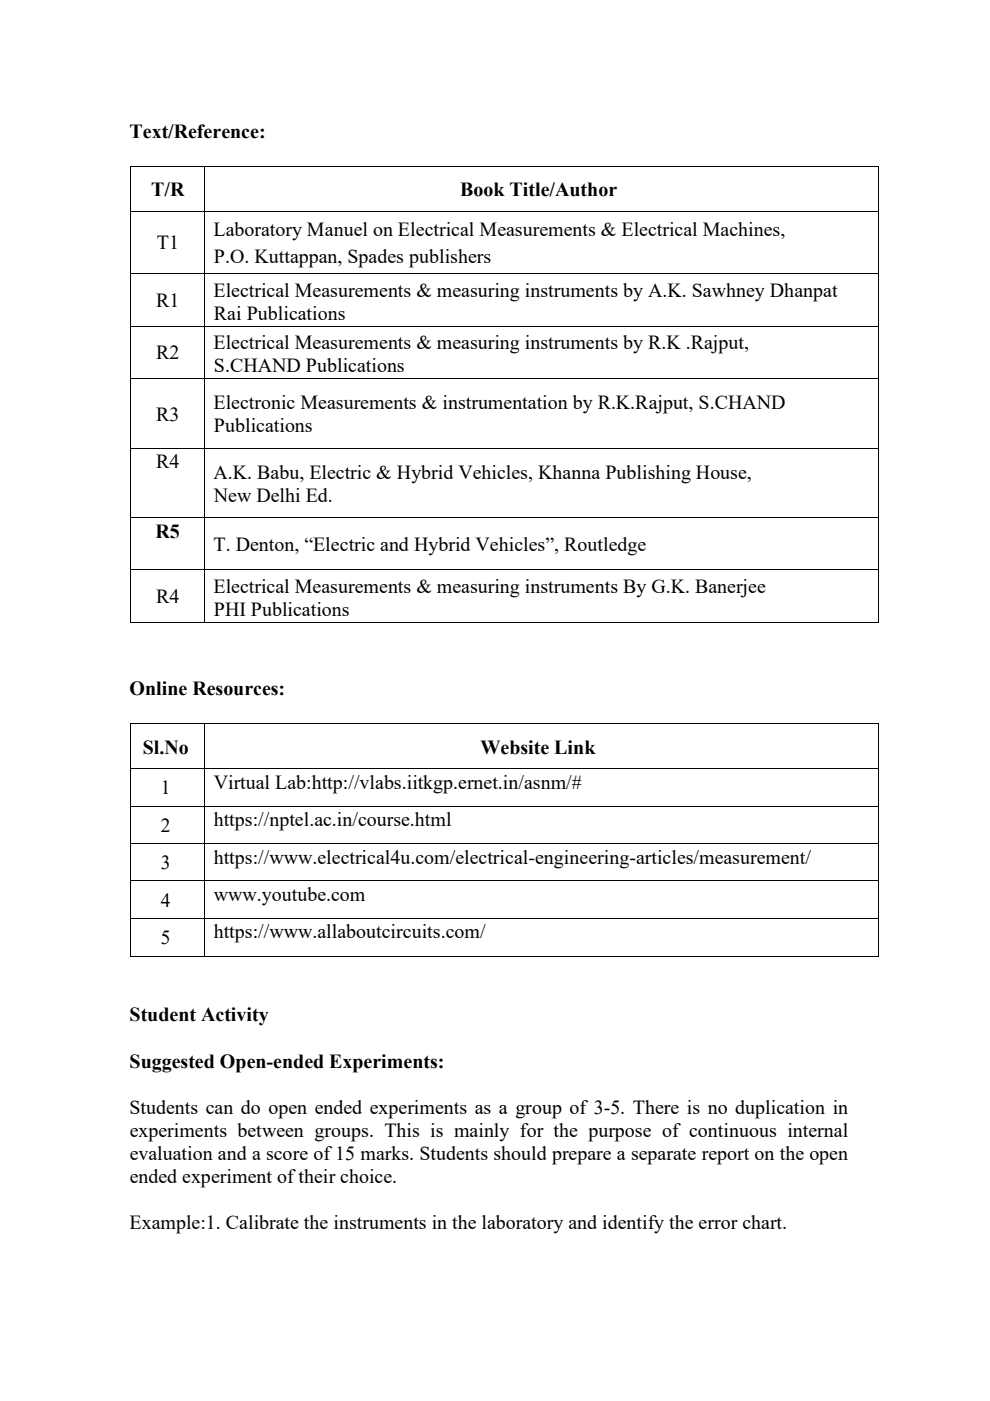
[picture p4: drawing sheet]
<svg xmlns="http://www.w3.org/2000/svg" width="210mm" height="297mm" viewBox="0 0 210 297" stroke-linecap="round" stroke-linejoin="round" font-family="sans-serif">
<defs><g id="words">
<g font-size="4.2">
<text x="27.5" y="29.3">Text/Reference:</text>
<text x="32.1" y="41.6">T/R</text>
<text x="97.6" y="41.6">Book Title/Author</text>
<text x="33.3" y="52.8">T1</text>
<text x="45.3" y="50.1">Laboratory Manuel on Electrical Measurements &amp; Electrical Machines,</text>
<text x="45.4" y="55.7">P.O. Kuttappan, Spades publishers</text>
<text x="33.1" y="65">R1</text>
<text x="45.3" y="62.9">Electrical Measurements &amp; measuring instruments by A.K. Sawhney Dhanpat</text>
<text x="45.4" y="67.8">Rai Publications</text>
<text x="33.1" y="76.2">R2</text>
<text x="45.3" y="74.1">Electrical Measurements &amp; measuring instruments by R.K .Rajput,</text>
<text x="45.4" y="79">S.CHAND Publications</text>
<text x="33.1" y="89.4">R3</text>
<text x="45.3" y="86.7">Electronic Measurements &amp; instrumentation by R.K.Rajput, S.CHAND</text>
<text x="45.4" y="91.6">Publications</text>
<text x="33.1" y="99.2">R4</text>
<text x="45.3" y="101.5">A.K. Babu, Electric &amp; Hybrid Vehicles, Khanna Publishing House,</text>
<text x="45.4" y="106.4">New Delhi Ed.</text>
<text x="33" y="114">R5</text>
<text x="45.3" y="116.8">T. Denton, “Electric and Hybrid Vehicles”, Routledge</text>
<text x="45.3" y="125.8">Electrical Measurements &amp; measuring instruments By G.K. Banerjee</text>
<text x="33.1" y="127.9">R4</text>
<text x="45.4" y="130.6">PHI Publications</text>
<text x="27.5" y="147.4">Online Resources:</text>
<text x="30.3" y="159.8">Sl.No</text>
<text x="101.9" y="159.8">Website Link</text>
<text x="45.3" y="167.2">Virtual Lab:http://vlabs.iitkgp.ernet.in/asnm/#</text>
<text x="34.1" y="168.4">1</text>
<text x="34.1" y="176.4">2</text>
<text x="45.3" y="175.1">https://nptel.ac.in/course.html</text>
<text x="34.1" y="184.3">3</text>
<text x="45.3" y="183.1">https://www.electrical4u.com/electrical-engineering-articles/measurement/</text>
<text x="45.3" y="191">www.youtube.com</text>
<text x="34.1" y="192.2">4</text>
<text x="34.1" y="200.2">5</text>
<text x="45.3" y="199">https://www.allaboutcircuits.com/</text>
<text x="27.5" y="216.5">Student Activity</text>
<text x="27.5" y="226.4">Suggested Open-ended Experiments:</text>
<text x="27.4" y="236.3">Students can do open ended experiments as a group of 3-5. There is no duplication in</text>
<text x="27.5" y="241.1">experiments between groups. This is mainly for the purpose of continuous internal</text>
<text x="27.5" y="246">evaluation and a score of 15 marks. Students should prepare a separate report on the open</text>
<text x="27.5" y="250.9">ended experiment of their choice.</text>
<text x="27.5" y="260.6">Example:1. Calibrate the instruments in the laboratory and identify the error chart.</text>
</g>
</g></defs>
<g fill="#000">
<path d="M27.6 35.3h.2v.1h-.2zM43.3 35.3h.2v.1h-.2zM186.2 35.3h.2v.1h-.2zM27.6 44.7h.2v.1h-.2zM27.6 57.8h.2v.2h-.2zM43.3 44.7h.2v.1h-.2zM43.3 57.8h.2v.2h-.2zM186.2 44.7h.2v.1h-.2zM186.2 57.8h.2v.2h-.2zM27.6 69.1h.2v.2h-.2zM43.3 69.1h.2v.2h-.2zM186.2 69.1h.2v.2h-.2z"/>
<path d="M27.6 80.2h.2v.2h-.2zM27.6 95h.2v.1h-.2zM43.3 80.2h.2v.2h-.2zM43.3 95h.2v.1h-.2zM186.2 80.2h.2v.2h-.2zM186.2 95h.2v.1h-.2zM27.6 109.7h.2v.2h-.2zM43.3 109.7h.2v.2h-.2zM186.2 109.7h.2v.2h-.2zM27.6 120.6h.2v.2h-.2zM27.6 131.9h.2v.2h-.2zM43.3 120.6h.2v.2h-.2z"/>
<path d="M43.3 131.9h.2v.2h-.2zM186.2 120.6h.2v.2h-.2zM186.2 131.9h.2v.2h-.2zM27.6 153.4h.2v.2h-.2zM43.3 153.4h.2v.2h-.2zM186.2 153.4h.2v.2h-.2zM27.6 162.9h.2v.2h-.2zM27.6 170.8h.2v.2h-.2zM27.6 178.8h.2v.1h-.2zM43.3 162.9h.2v.2h-.2zM43.3 170.8h.2v.2h-.2zM43.3 178.8h.2v.1h-.2z"/>
<path d="M186.2 162.9h.2v.2h-.2zM186.2 170.8h.2v.2h-.2zM186.2 178.8h.2v.1h-.2zM27.6 186.7h.2v.2h-.2zM27.6 194.6h.2v.2h-.2zM43.3 186.7h.2v.2h-.2zM43.3 194.6h.2v.2h-.2zM186.2 186.7h.2v.2h-.2zM186.2 194.6h.2v.2h-.2zM27.6 202.6h.2v.2h-.2zM43.3 202.6h.2v.2h-.2zM186.2 202.6h.2v.2h-.2z"/>
</g>
<g fill="none" stroke="#000" stroke-width=".21">
<path d="M27.7 35.4v9.3M27.8 35.3h15.5M43.4 35.4v9.3M43.5 35.3h142.7M186.3 35.4v9.3M27.7 44.8v13M27.7 58v11.1M27.8 44.7h15.5M27.8 57.9h15.5M43.4 44.8v13M43.4 58v11.1M43.5 44.7h142.7"/>
<path d="M43.5 57.9h142.7M186.3 44.8v13M186.3 58v11.1M27.7 69.3v10.9M27.8 69.2h15.5M43.4 69.3v10.9M43.5 69.2h142.7M186.3 69.3v10.9M27.7 80.4v14.6M27.7 95.1v14.6M27.8 80.3h15.5M27.8 95h15.5"/>
<path d="M43.4 80.4v14.6M43.4 95.1v14.6M43.5 80.3h142.7M43.5 95h142.7M186.3 80.4v14.6M186.3 95.1v14.6M27.7 109.9v10.7M27.8 109.8h15.5M43.4 109.9v10.7M43.5 109.8h142.7M186.3 109.9v10.7M27.7 120.8v11.1"/>
<path d="M27.8 120.7h15.5M27.8 132h15.5M43.4 120.8v11.1M43.5 120.7h142.7M43.5 132h142.7M186.3 120.8v11.1M27.7 153.6v9.3M27.8 153.5h15.5M43.4 153.6v9.3M43.5 153.5h142.7M186.3 153.6v9.3M27.7 163.1v7.7"/>
<path d="M27.7 171v7.8M27.7 178.9v7.8M27.8 163h15.5M27.8 170.9h15.5M27.8 178.9h15.5M43.4 163.1v7.7M43.4 171v7.8M43.4 178.9v7.8M43.5 163h142.7M43.5 170.9h142.7M43.5 178.9h142.7M186.3 163.1v7.7"/>
<path d="M186.3 171v7.8M186.3 178.9v7.8M27.7 186.9v7.7M27.7 194.8v7.8M27.8 186.8h15.5M27.8 194.7h15.5M43.4 186.9v7.7M43.4 194.8v7.8M43.5 186.8h142.7M43.5 194.7h142.7M186.3 186.9v7.7M186.3 194.8v7.8"/>
<path d="M27.8 202.7h15.5M43.5 202.7h142.7"/>
</g>
<use href="#words"/>
</svg>
